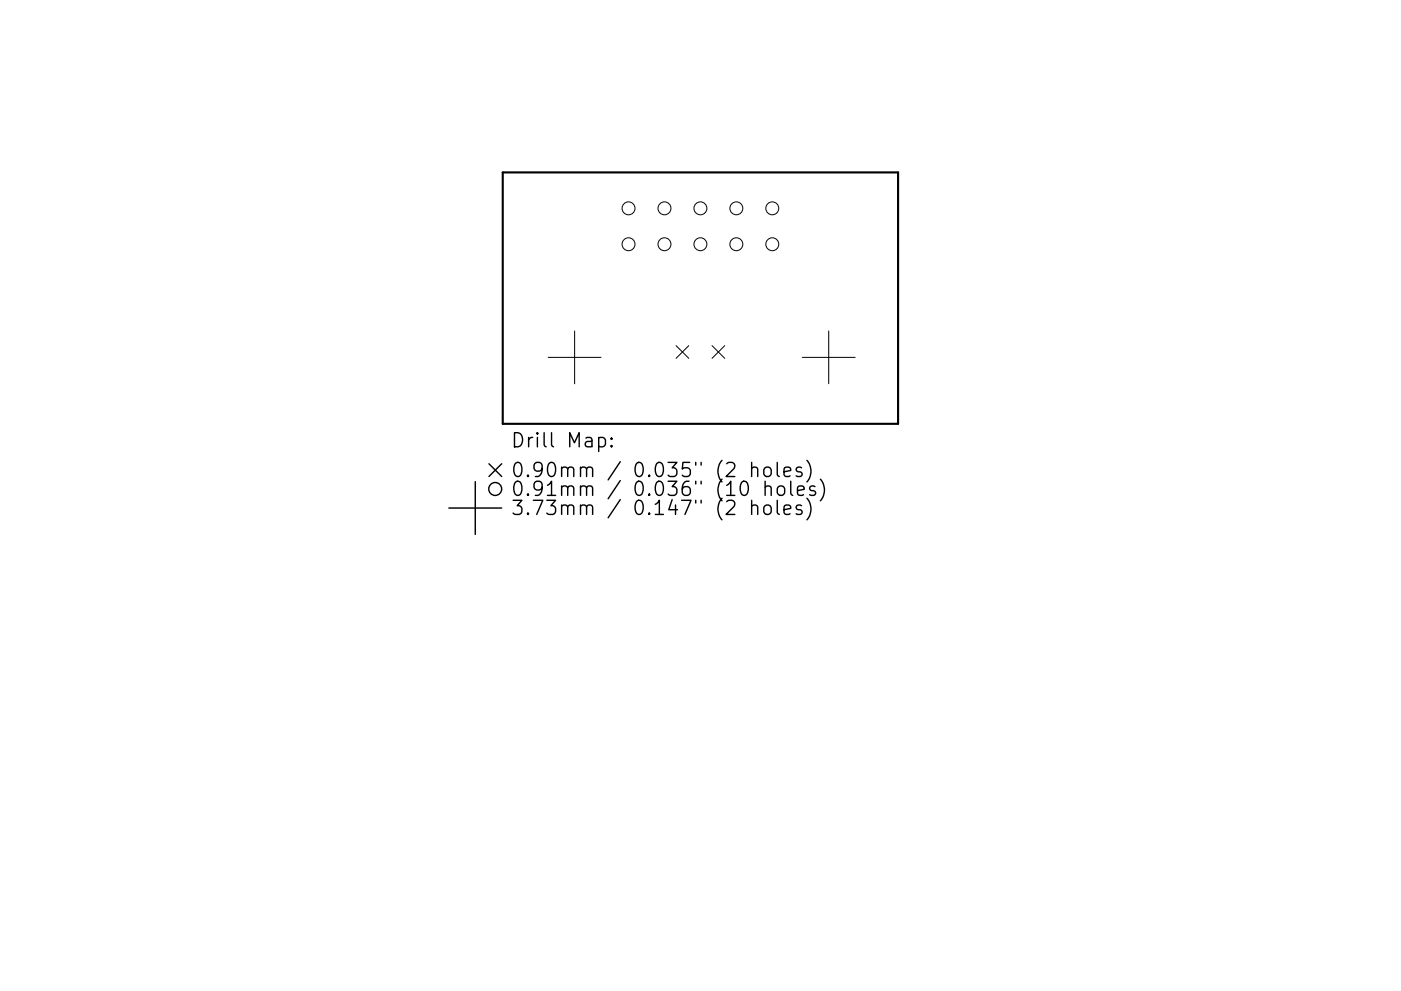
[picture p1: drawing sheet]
<svg xmlns="http://www.w3.org/2000/svg" width="297mm" height="210mm" viewBox="0 0 297 210" stroke-linecap="round" stroke-linejoin="round" font-family="sans-serif">
<defs><g id="words">
<g font-size="4.2">
<text x="108.4" y="94.9">Drill Map:</text>
<text x="108.4" y="101.2">0.90mm / 0.035&quot; (2 holes)</text>
<text x="108.4" y="105.2">0.91mm / 0.036&quot; (10 holes)</text>
<text x="108.4" y="109.3">3.73mm / 0.147&quot; (2 holes)</text>
</g>
</g></defs>
<path d="M106.6 36.6h83.8v53.3h-83.8z" fill="none" stroke="#000" stroke-width=".45"/>
<g fill="none" stroke="#000" stroke-width=".21">
<path d="M116.2 75.8h11.2M121.8 70.2v11.2M143.3 73.3l2.7 2.7M146 73.3l-2.7 2.7M151 73.3l2.7 2.7M153.7 73.3l-2.7 2.7M170.1 75.8h11.2M175.7 70.2v11.2"/>
<circle cx="133.3" cy="44.2" r="1.37"/>
<circle cx="133.3" cy="51.8" r="1.37"/>
<circle cx="140.9" cy="44.2" r="1.37"/>
<circle cx="140.9" cy="51.8" r="1.37"/>
<circle cx="148.5" cy="44.2" r="1.37"/>
<circle cx="148.5" cy="51.8" r="1.37"/>
<circle cx="156.1" cy="51.8" r="1.37"/>
<circle cx="156.1" cy="44.2" r="1.37"/>
<circle cx="163.7" cy="44.2" r="1.37"/>
<circle cx="163.7" cy="51.8" r="1.37"/>
</g>
<g fill="none" stroke="#000" stroke-width=".3">
<path d="M103.7 98.4l2.7 2.7M106.4 98.4l-2.7 2.7M126.9 92.9l.9-.1 .6 .6v.8l-.3 .5-.3 .1-.9-.1M129.7 94.5l.1 .2-.1 .1-.2-.1 .2-.2v.3M129.7 92.9l.1 .2-.1 .1-.2-.1 .2-.2v.3M159.4 99.4a.74 .74 0 0 1 1.3 .1v1.6M159.4 98.1v3M162.1 99.4a.81 .81 0 0 1 .8-.3 .81 .81 0 0 1 .6 .6v.8a.81 .81 0 0 1-.8 .6 .81 .81 0 0 1-.8-.6v-.8zM164.8 98.1v2.6l.4 .4M169.9 99.2l-.7-.1-.4 .4 .1 .5 1 .2 .2 .3-.2 .5-.2 .1-.9-.1M171.1 97.7a3.4 3.4 0 0 1 0 4.5M95.2 107.8h11.2"/>
<path d="M100.8 102.2v11.2M159.4 107.4a.74 .74 0 0 1 1.3 .2v1.5M159.4 106.1v3M162.2 103.4a.74 .74 0 0 1 1.3 .1v1.6M162.2 107.3a.81 .81 0 0 1 1.3 .4v.9a.81 .81 0 0 1-.8 .6 .81 .81 0 0 1-.8-.6v-.9zM162.2 102.1v3M164.8 106.1v2.6l.4 .4M164.9 103.4a.81 .81 0 0 1 .8-.3 .81 .81 0 0 1 .7 .6v.8a.81 .81 0 0 1-.8 .6 .81 .81 0 0 1-.8-.6v-.8zM166.2 100.1l1.5-.3-.2-.6-.8-.1-.5 .4v1.2l.2 .3 .3 .1 .8-.1M166.2 108.1l1.5-.2-.2-.6-.8-.2-.5 .5v1.1l.2 .3 .3 .1 .8-.1M167.7 102.1v2.6l.4 .4M169.1 104.1l1.4-.3-.1-.6-.9-.1-.4 .4v1.2l.1 .3 .3 .1 .9-.1"/>
<path d="M169.9 107.3l-.7-.2-.4 .5 .1 .4 1 .3 .2 .3-.2 .4-.2 .1-.9-.1M171.1 105.7a3.4 3.4 0 0 1 0 4.6M172.8 103.2l-.7-.1-.4 .4 .1 .5 1 .2 .1 .3-.1 .5-.3 .1-.8-.1M173.9 101.7a3.4 3.4 0 0 1 0 4.5"/>
<circle cx="105" cy="103.7" r="1.37"/>
</g>
<use href="#words"/>
</svg>
